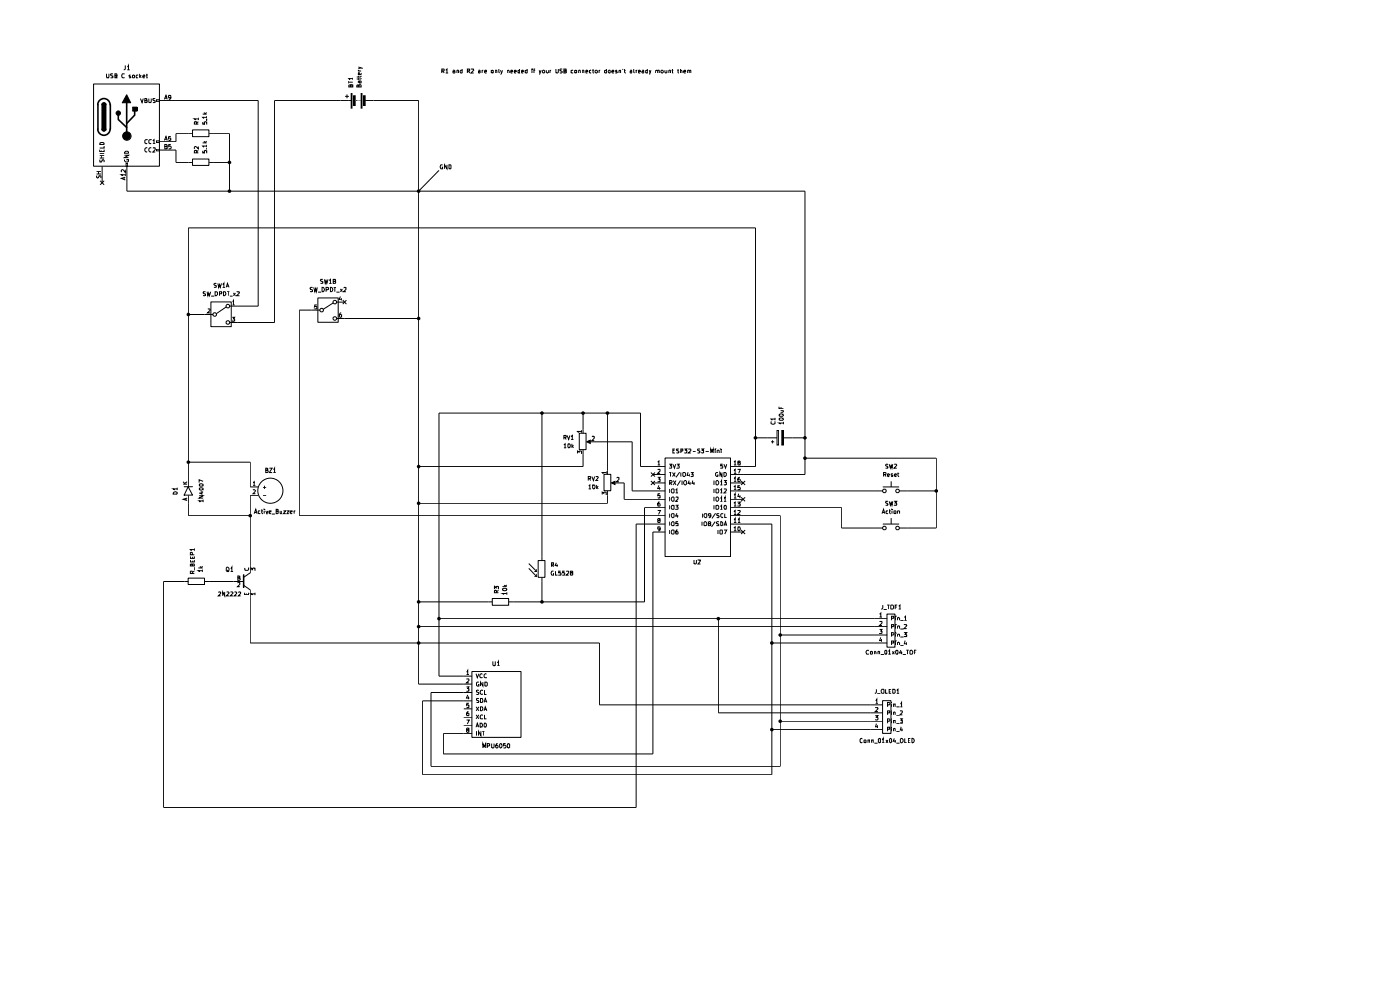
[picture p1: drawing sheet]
<svg xmlns="http://www.w3.org/2000/svg" width="297mm" height="210mm" viewBox="0 0 297 210" stroke-linecap="round" stroke-linejoin="round" font-family="sans-serif">
<g fill="none" stroke="#000" stroke-width=".21">
<path d="M19.8 17.8h14v17.5h-14zM22.6 15.7l.1 .8h.3l.1-.2v-.6M24 15.7h-.5l-.1 .1 .2 .3 .4 .1v.2l-.6 .1M24.4 16.1l.4-.1-.1-.3h-.3v.8h.4v-.4h-.2M26.4 15.7h-.4l-.2 .3 .2 .5 .4-.1M26.6 13.9v.7l-.4 .2M27 14.1l.3-.2v.9M27 14.8h.5M27.7 16l-.2-.1-.2 .2 .5 .3-.5 .1M28.1 16h.4l-.1 .5-.3-.1zM29.3 16l-.3-.1-.1 .2 .1 .4h.3M29.6 15.7v.8"/>
<path d="M29.7 16.2l.3 .3M30 15.9l-.4 .4M30.3 16.3l.4-.1-.1-.3-.3 .2v.3l.4 .1M31 15.9h.3M31.2 15.7v.8h.1M74 17.2v.5M74 17.4h.8M74.4 18.2l.2-.3 .2 .1v.5h-.8v-.4l.3-.1 .1 .5M74.5 19.8h.2v3.1h-.2zM74.6 19.8v3.1M74.8 16.7h-.8l.2 .2M74.8 16.5v.4"/>
<path d="M76 14.8l.2 .3M76 14.2l.9 .4M76 16.1v.3M76 16.6v.3M76 15.1h.6M76.1 18.2l.2-.3 .3 .2v.4h-.9l.1-.5 .3 .1v.4M76.2 17.2l.1 .4 .3-.1-.1-.3M76.5 15.5v.3h-.5v-.3l.2-.1 .1 .4M76.6 19.8h.2v3.1h-.2zM76.6 17.2h-.5l-.1 .4M76.6 16.6l-.1 .2h-.8M76.6 16.1l-.2 .2h-.7"/>
<path d="M76.6 14.4l-.6 .2M76.7 19.8v3.1M93.7 15.1h.4l.1-.4-.5-.1v.9M94 15.1l.2 .4M94.6 14.9l.2-.3v.9M94.6 15.5h.5M96.1 15l.2-.1 .2 .2v.4M96.5 15.1h-.4l.1 .4 .3-.1M96.9 15h.4v.5M96.9 14.9v.6M98 15l-.2-.1-.2 .2 .2 .4 .2-.1M98 14.6v.9"/>
<path d="M99.1 15.1h.5v-.5h-.5v.9M99.4 15.1l.2 .4M100 14.7l.4-.1 .1 .3-.6 .6h.6M101.5 15h.3v.5M101.8 15.1h-.3l.1 .4 .2-.1M102.3 14.9v.6M102.5 14.9l-.2 .2M102.8 15.1h.4l-.1-.2-.3 .2v.2l.1 .2 .3-.1M104.2 15h.4v.4h-.4zM105.1 15h.3v.5M105.1 14.9v.6M105.8 14.6v.7l.2 .2"/>
<path d="M106.2 14.9l.2 .6M106.6 14.9l-.3 .8h-.1M107.6 15l.3-.1 .1 .2v.4M107.6 14.9v.6M108.4 15.1h.4l-.2-.2-.2 .1v.4h.3M109.1 15.1h.5l-.2-.2-.3 .1v.4h.4M110.2 15h-.3v.4h.3M110.2 14.6v.9M110.7 15.1h.4l-.2-.2-.2 .1v.4h.3M111.8 15h-.4v.4h.4M111.8 14.6v.9M112.9 14.6v.1"/>
<path d="M112.9 14.9v.6M113.2 14.9h.3M113.5 14.6l-.2 .1v.8M114.4 14.9l.1 .6M114.8 14.9l-.3 .8h-.1M115.1 15.1l.3-.2 .2 .4-.4 .2zM115.9 14.9v.4l.2 .2 .2-.1M116.3 14.9v.6M116.7 14.9v.6M116.9 14.9l-.2 .2M117.9 14.6v.8l.2 .1 .3-.2v-.7M119.3 14.6l-.5 .1v.3l.3 .1 .2 .2-.2 .2-.3-.1"/>
<path d="M119.6 15.1h.4l.1-.2v-.3h-.5v.9l.5-.1v-.3h-.1M121.6 15h-.4v.4h.4M121.9 15h.4v.4h-.4zM122.8 15h.3v.5M122.8 14.9v.6M123.5 15h.4v.5M123.5 14.9v.6M124.3 15.1h.4l-.2-.2-.2 .1v.4h.3M125.4 15h-.4v.4h.4M125.6 14.9h.4M125.8 14.6v.8l.2 .1M126.2 15.1l.4-.2 .1 .4-.3 .2z"/>
<path d="M127.1 14.9v.6M127.3 14.9l-.2 .2M128.7 15h-.4v.4h.4M128.7 14.6v.9M129 15.1l.4-.2v.5l-.2 .1zM129.8 15.1h.4l-.1-.2-.3 .2v.2l.2 .2 .2-.1M130.9 15l-.2-.1-.1 .2 .4 .2-.2 .2-.2-.1M131.3 15h.4v.5M131.3 14.9v.6M132.2 14.6l-.1 .2M132.4 14.9h.4M132.5 14.6v.7l.3 .2"/>
<path d="M133.7 15h.3v.5M134 15.1h-.3l.1 .4 .2-.1M134.4 14.6v.7l.2 .2M135 14.9v.6M135.2 14.9l-.2 .2M135.5 15.1h.4l-.2-.2-.2 .1v.4h.3M136.2 15h.4v.5M136.6 15.1l-.5 .1 .2 .3 .3-.1M137.4 15h-.4v.4h.4M137.4 14.6v.9M137.7 14.9l.2 .6M138.1 14.9l-.4 .8"/>
<path d="M139.1 15l.3-.1 .1 .2v.4M139.1 14.9v.6M139.5 15.1l.1-.2 .3 .1v.5M140.2 15.1l.3-.2 .2 .4-.3 .2zM141 14.9v.4l.2 .2 .3-.1M141.5 14.9v.6M141.9 15h.3v.5M141.9 14.9v.6M142.5 14.9h.3M142.7 14.6v.8l.1 .1M143.7 14.9h.3M143.8 14.6v.8l.2 .1"/>
<path d="M144.4 15l.1-.1 .2 .2v.4M144.4 14.6v.9M145 15.1h.5l-.1-.2-.4 .2v.2l.2 .2 .3-.1M145.9 15h.3v.5M145.9 14.9v.6M146.2 15.1l.2-.2 .2 .1v.5M20.5 36.9h.9M20.5 36.4h.9M20.6 37.2l-.1 .4 .2 .2 .2-.1 .3-.5 .2 .2-.1 .4M20.9 36.4v.5M21.2 31.7v.5h.9v-.5M21.2 33.5h.9"/>
<path d="M21.2 33h.9M21.2 32.6h.9M21.2 33.9v.5h.3l.3-.5 .3 .1-.1 .4M21.2 30.3l.6-.1 .3 .4h-.9zM21.2 38.3l.9 .9M21.6 31.9v.3M21.6 33v.5M21.6 22.2h.9v5.2h-.9zM21.6 22.2l.3-.4 .5 .1 .1 .3M21.6 27.4l.3 .4 .5-.1 .1-.3M21.7 35.3v3.5M22.1 31v.4h-.9"/>
<path d="M22.1 38.3l-.9 .9M26.3 37.7v.4M26.4 32.9h.9l-.9 .5h.9M26.4 32.3l.3-.2h.4l.2 .4h-.9zM26.5 33.9l-.1 .2 .3 .3h.4l.2-.2v-.3h-.4v.1M26.6 37.6l-.9 .2 .9 .4M26.6 37.1h-.9l.3 .2M26.6 36v.6l-.6-.6-.3 .1 .1 .4M26.6 36.8v.5M26.7 34.6h.4v.7h-.4zM26.9 20.1l.8 1.7h-1.8zM26.9 35.3v5.2h143.9v60.2h-15.8"/>
<path d="M28.1 22.7h1v.9h-1zM29.8 20.9l.3 .9 .3-.9M30.7 21.3l.5-.1-.1-.3h-.4v.9h.5v-.3l-.2-.2M31.2 29.7l-.3-.1-.2 .2v.5l.3 .2 .2-.1M31.2 31.4l-.2-.1-.3 .3v.4l.3 .3 .2-.1M31.6 20.9l.1 .9h.3l.1-.9M32.1 29.7l-.4-.1-.1 .2v.5l.2 .2 .3-.1M32.1 31.4l-.3-.1-.2 .3v.4l.2 .3 .3-.1M32.4 29.9l.3-.3v.9M32.4 31.4h.5v.3l-.5 .6h.5M32.4 30.5h.5M32.9 20.9h-.4l-.1 .2 .2 .2 .3 .1v.3l-.5 .1"/>
<path d="M33.2 21.2h.7v.3h-.7zM33.2 29.9h.7v.3h-.7zM33.2 31.7h.7v.3h-.7zM33.9 21.3h20.9v43.6h-6.1M33.9 31.8h3.4v2.7h3.6M34.9 29.8l.3-.8 .3 .8M34.9 21.1l.3-.9 .3 .9M35 31.1h.4l.1-.3-.2-.2h-.3v1l.5-.1v-.3l-.2-.1M35 29.5h.4M35 20.8h.4M36.2 29h-.4l-.1 .4 .4-.1 .1 .4h-.5M36.2 20.6l-.1 .1h-.3v-.5l.4 .1v.6l-.4 .2"/>
<path d="M36.2 30.6h-.4v.5l.3-.1 .2 .4-.2 .2-.3-.1M40.8 33.7h3.5v1.4h-3.5zM40.8 27.6h3.5v1.4h-3.5zM40.9 28.4h-3.6v1.7h-3.4M41.7 32.4v-.5h-.4l-.1 .5h.9M41.7 26.3v-.5h-.4l-.1 .5h.9M42.1 31.1v.5l-.6-.5-.3 .1 .1 .4M42.1 25.2h-.9l.3 .3M42.1 31.9l-.4 .3M42.1 25.8l-.4 .3M42.1 25v.5M43 32v.4h.4l-.1-.4h.6l-.1 .4"/>
<path d="M43 25.9v.4h.4l-.1-.4h.6l-.1 .4M43 30.3h.9M43 24.2h.9M43.3 30l.3 .3M43.3 23.9l.3 .3M43.8 31.6h.1M43.8 25.5h.1M43.9 31h-.9l.3 .2M43.9 24.9h-.9l.3 .2M43.9 24.6v.5M43.9 30.7v.5M43.9 30l-.4 .2"/>
<path d="M43.9 23.9l-.4 .2M44.4 34.5h4.3M44.4 28.4h4.3v12.1M73.3 20.4h.7M73.6 20.1v.7M74.5 21.3h-16.3v47.1h-9.5M75 20.3h.3v2.1h-.3zM75.5 21.3h.2M75.9 21.3h.1M76.3 21.3h.1M77.1 20.3h.4v2.1h-.4zM77.5 21.3h11.3v123.8h11.4"/>
<path d="M93.1 36.1l-4.3 4.4M93.9 35h-.4l-.1 .5 .2 .3h.3v-.3h-.2M94.8 35v.8l-.5-.8v.8M95.2 35h.5l-.1 .8h-.4zM68.5 59.3h-.4l-.1 .1 .2 .3 .3 .1v.2l-.5 .1M68.8 59.3l.2 .8 .2-.6 .1 .6 .3-.8M69.8 59.5l.3-.2v.8M70.7 59.7h.3l.2-.2-.1-.2h-.4v.8l.5-.1v-.2l-.2-.1M40 66.7h5.2M43.6 61.9h-.4l-.1 .2 .2 .2 .3 .1v.2h-.5M43.9 61.9l.2 .8 .2-.6 .1 .6 .3-.8M44.1 65.6l.3-.1 .2 .3-.6 .6h.6"/>
<path d="M44.7 64h4.4v5.3h-4.4zM44.8 62.8h.7M45.6 61.9h.4l.1 .2v.4l-.2 .2h-.3zM45.9 60.2l-.4-.1-.1 .2 .1 .2 .4 .1-.1 .4h-.4M46.2 60.1l.2 .9 .2-.6 .1 .6 .3-.9M46.6 62.3h.4v-.4h-.4v.8M47.2 60.4l.3-.3v.9M47.2 61h.5M47.4 61.9h.3a.47 .47 0 0 1 .2 .5 .47 .47 0 0 1-.5 .3zM48 61l.3-.9 .3 .9M48 65.1l-2.1 1.4M48.1 60.7h.4"/>
<path d="M48.2 61.9h.5M48.4 61.9v.8M48.8 62.8h.6M49.3 67.3h.5l-.3 .3 .3 .1v.4h-.5M49.4 64l.1-.3v1M49.4 64.7h.4M49.5 62.1l.4 .6M49.9 62.1l-.4 .6M50.3 62l.4-.1 .1 .2-.6 .6h.6M66.3 61h-.4l-.1 .1 .1 .3 .4 .1v.3h-.5M66.5 61l.3 .9 .2-.7 .1 .7 .2-.9M67.2 64.7h-.4l-.1 .4 .4-.1 .1 .4h-.5"/>
<path d="M67.4 63.2h4.3v5.2h-4.3zM67.5 62h.7M67.9 65.8h-4.4v43.6h77.6M68.3 61a.47 .47 0 0 1 .5 .4 .47 .47 0 0 1-.5 .5zM69.2 61.5l.5-.1v-.4h-.5v.9M69.8 60.1h.6M70.1 61a.47 .47 0 0 1 .5 .4 .47 .47 0 0 1-.5 .5zM70.7 64.3l-2.1 1.3M70.8 61h.5M71 61v.9M71.4 64.1h1.7M71.4 67.6h17.4"/>
<path d="M71.4 62h.6M72.2 62.9l-.2 .6h.6M72.2 61.3l.4 .6M72.4 66.4l-.3 .1-.1 .6 .1 .2 .4-.1v-.4l-.4-.1-.1 .2M72.4 63.2v.5M72.6 61.3l-.4 .6M72.7 63.7l.8 .8M72.9 61h.5v.4l-.5 .5h.5M73.5 63.7l-.8 .8M40 98h13.1v5.3h1.7M56.4 99.7h.3l.1-.3-.4-.1v.9h.3l.2-.3-.3-.2M57.1 99.3h.6l-.6 .9h.6"/>
<path d="M58 99.6l.2-.3v.9M115 87.6v31.4M119.6 94.4l.3-.3v.9M119.6 92.8h.5v-.4h-.5v.8M119.6 95h.5M119.8 92.8l.3 .4M120.3 92.4l.3 .8 .3-.8M120.6 94.1a.42 .42 0 0 1 .4 .3 .42 .42 0 0 1-.2 .5l-.2 .1-.1-.2zM121.2 92.6l.2-.2v.8M121.2 93.2h.5M121.3 94.1v.9M121.4 94.7l.3 .3"/>
<path d="M121.7 94.4l-.4 .3M122.5 96.2v-.5l.3 .2 .1-.2h.4v.5M122.9 91.9h1.4v3.5h-1.4zM123.4 91.5h-.9l.3 .3M123.4 91.3v.5M123.7 87.6v4.3M123.7 95.4v3.6h-34.9M124.5 93.7l.7-.3v.7zM124.7 93.7h9.4v10.4h7M125.6 92.6h.5v.4l-.5 .5h.5M128.6 100v.5M128.9 87.6v13.1"/>
<path d="M139.5 98l.3-.2v.8M139.5 99.6h.5v.3l-.5 .5h.5M139.5 98.6h.5M141.1 97.1h13.9v21h-13.9zM141.1 99h-5.2v-11.4h-42.8v55.8h7.1M142 98.5h.5l-.3 .3 .3 .1v.3h-.5M142.7 98.5l.4 .8 .2-.8M142.7 95.6h.4M143.2 95.2h-.5v.9h.5M143.6 98.5h.5l-.3 .3 .3 .1v.3h-.5M144 95.2h-.4l-.1 .2 .5 .4v.2h-.5M144.4 95.7h.4l.1-.5h-.5v.9"/>
<path d="M145.2 95.2h.5l-.2 .3 .2 .1v.4h-.5M146 95.3h.6v.3l-.6 .5h.6M147 95.8h.6M148.5 95.2l-.5 .1v.2l.5 .3-.2 .3-.3-.1M148.8 95.2h.5l-.3 .3 .3 .1v.4h-.5M149.7 95.8h.7M150.8 96.1v-.9l.2 .6 .3-.6v.9M151.7 95.2v.1M151.7 95.5v.6M152.1 95.6h.5v.5M152.1 95.5v.6M153 95.2v.1"/>
<path d="M153 95.5v.6M153.3 98.5h-.4v.4h.4l-.1 .4-.3-.1M153.6 98.5l.3 .8 .3-.8M155 99h5.3v-50.7h-120.3v55M155.7 99.8l.3-.2v.8M155.7 98l.3-.2v.8M155.7 98.6h.5M156.5 99.6h.6l-.4 .8M156.7 98.1l-.2-.2 .4-.1 .2 .2-.1 .1-.5 .1 .1 .4h.4l.1-.3-.2-.2M160.3 92.9h4.5M163.6 93.7h.6M163.7 89.4l-.1 .4 .3 .2 .5-.2-.1-.4"/>
<path d="M163.9 93.4v.7M164.4 88.9h-.8l.2 .2M164.4 88.6v.5M164.8 91.3h.4v3.1h-.4zM165.3 86.3v.4h.9M165.3 88.7a.53 .53 0 0 1 .9 .3l-.2 .1h-.6l-.1-.1zM165.3 87.9a.53 .53 0 0 1 .9 .2l-.2 .2h-.6l-.1-.2zM165.6 87.1h.6M165.7 86.4v.3M165.9 91.3h.3v3.1h-.3zM166.1 87.1l.1 .2-.2 .2h-.4M166.2 89.7h-.9l.2 .3"/>
<path d="M166.2 92.9h4.6M166.2 89.5v.5M170.8 97.2h27.8v14.8h-7.9M188.4 98.5h-.4l-.1 .1 .5 .5-.1 .2h-.4M188.6 98.5l.3 .8 .2-.6 .1 .6 .2-.8M189.7 98.5h.4l.1 .2-.6 .6h.6M36.8 104.5l.4-.2 .3 .1 .1 .4h-.9zM37.6 103.7h-.9l.3 .3M37.6 103.5v.5M38.9 102.7h.8M38.9 102.2l.4 .5M39.1 103.2h1.7"/>
<path d="M39.4 105.7v.4M39.7 105.7l-.8 .2 .8 .3M39.7 102.2l-.5 .3M39.9 103.2l.9 1.8h-1.7zM40 105.1v4.3h13.1M40.4 118.8v.4h.8v-.4M40.4 118v.4h.8v-.4M40.8 119.8l.1-.2 .3 .1v.4h-.8v-.4l.2-.1 .2 .5M40.8 117.7v-.4l-.3-.1-.1 .5h.8M40.8 118.1v.3M40.8 119v.2M41.2 116.6h-.8l.2 .2"/>
<path d="M41.2 116.3v.5M42.2 105.2h.9l-.9 .5h.9M42.3 103.5h.7l.1 .4h-.8zM42.3 102.7a.39 .39 0 0 1 .5-.1 .39 .39 0 0 1 .2 .4l-.6 .1-.2-.2zM42.5 104.4h.6M42.8 104.2v.6l-.6-.2M43.1 106.3h-.9l.3 .2M43.1 102.1l-.9-.3v.6M43.1 106v.5M53.7 102.4l.2-.2v.8M53.7 104l.3-.1 .2 .1-.5 .7h.5M53.7 103h.5"/>
<path d="M53.9 109l.4-1 .2 1M54 108.7h.4M54.8 105.1h-1.7v16.5M55.2 108.4l-.4 .1v.4h.4M55.5 108.4h.3M55.5 108v.8l.3 .2M55.8 103.4h.7M55.8 105.1h.7M56 108v.1M56 108.4v.6M56.1 103v.7M56.4 108.4l.2 .6 .2-.6"/>
<path d="M57.1 108.6l.4-.1v-.1l-.4 .1v.3l.1 .2 .3-.1M57.7 109h.6M58 100.2h.5M58.6 108.5h.3l.1-.4-.4-.1v1h.3l.1-.5h-.2M59.4 108.4v.5h.4M59.8 108.4v.6M60.1 108.4h.5l-.5 .6h.5M60.9 108.4h.4l-.4 .6h.4M61.5 108.6l.5-.1v-.1l-.5 .1v.3l.2 .2 .3-.1M62.4 108.4v.6M62.6 108.4l-.2 .1M112.2 119.5l1.7 1.7"/>
<path d="M114.2 118.9h1.4v3.6h-1.4zM117 119.9l.4-.1-.1-.4h-.3v.8M117.2 119.9l.2 .3M118 119.4l-.2 .6h.6M118.2 119.7v.5M124.8 101.5h.4l.1-.3-.5-.1v.8M124.9 103l.2-.1v.8M124.9 103.7h.5M125 101.5l.3 .4M125.6 101.1l.3 .8 .2-.8M125.7 102.9h.2a.43 .43 0 0 1 .3 .4 .43 .43 0 0 1-.3 .4l-.2-.2zM126.4 101.2l.4-.1 .1 .2-.5 .6h.5"/>
<path d="M126.6 102.9v.8M126.7 103.4l.2 .3M126.9 103.1l-.3 .4M127.8 104.9v-.5l.3 .2 .1-.2h.3v.5M128.1 100.6h1.5v3.5h-1.5zM128.6 100.2h-.8l.2 .3M128.9 104.1v2.7h-40.1M129.7 102.4l.8-.3v.7zM130 102.4h2.4v3.5h8.7M130.8 101.3h.5v.4l-.5 .5h.5M138.1 102l.8 .9M138.1 100.2l.8 .9"/>
<path d="M138.5 102.4h2.6M138.5 100.7h2.6M138.9 102l-.8 .9M138.9 100.2l-.8 .9M139.5 101.3h.5l-.2 .3 .2 .1v.4h-.5M139.5 108.3h.6l-.4 .8M139.7 110.4l-.2-.2 .2-.2 .3 .1v.2l-.4 .1v.4l.4-.1v-.2l-.1-.1M139.8 102.9l-.3 .7h.6M139.9 106.5h-.2l-.2 .7 .1 .2 .4-.1-.1-.5h-.3l-.1 .2M139.9 103.3v.6M140 104.7h-.4l-.1 .5h.5v.4h-.5M140 112.1l-.1 .2h-.3v-.5h.4v.6l-.4 .2"/>
<path d="M141.1 107.7h-4.4v20h-28.8M141.1 112.9h-2.6v47h-44.4v-4.3h6.1M141.1 111.2h-6.1v60.1h-100.3v-47.9h5.3M142 100.2h.4M142.1 102.4h.3l.2-.3-.2-.2h-.3v1M142.1 103.7v.9M142.1 105.4v.9M142.1 107.2v.8M142.1 109v.8M142.1 110.7v.8M142.1 112.4v.9M142.2 100.2v.9"/>
<path d="M142.2 102.4l.4 .5M142.5 103.8h.5l-.1 .8-.4-.1zM142.5 105.6l.2-.2 .3 .2v.6l-.2 .1a.47 .47 0 0 1-.4-.2 .47 .47 0 0 1 .1-.5zM142.5 107.3h.5l-.1 .7-.4-.1zM142.5 109h.5v.6l-.2 .2a.47 .47 0 0 1-.4-.3 .47 .47 0 0 1 .1-.5zM142.5 110.8l.2-.1 .3 .1-.1 .7-.4-.1zM142.5 112.5h.5l-.1 .8-.4-.1zM142.7 100.2l.6 .9M142.8 101.9l.6 1M143.3 100.2l-.6 .9M143.3 104l.3-.3v.9M143.3 105.5h.5v.3l-.5 .5h.5"/>
<path d="M143.3 107.2h.5l-.2 .3 .2 .1v.3h-.5M143.3 104.6h.5M143.4 101.9l-.6 1M143.6 108.9l-.3 .6h.6M143.8 112.4h-.3l-.2 .7 .1 .2 .4-.1v-.4h-.4l-.1 .1M143.8 109.2v.6M143.8 110.7h-.4l-.1 .4h.5v.4h-.5M144.2 100.2l-.8 1.1M144.4 101.9l-.7 1.1M144.4 100.2v.9M144.7 101.9v1M144.9 100.3l.4-.1 .2 .3v.3l-.3 .3-.3-.2z"/>
<path d="M145.3 101.9l.3 .2v.6l-.1 .2a.49 .49 0 0 1-.5-.4 .49 .49 0 0 1 .3-.6zM146 100.2l-.2 .6h.5M146.2 101.9l-.2 .6h.5M146.2 100.5v.6M146.4 102.3v.6M146.6 100.2h.5l-.3 .4 .3 .1v.3h-.5M147 101.9l-.2 .6h.5M147.2 118.8v.7l.2 .1 .3-.1v-.7M147.2 102.3v.6M148.1 118.9h.5l-.5 .7h.5M148.9 110.7v.8M149 109v.8"/>
<path d="M149.4 109h.5v.6l-.1 .2a.47 .47 0 0 1-.4-.3 .47 .47 0 0 1 0-.5zM149.5 110.7a.47 .47 0 0 1 .4 .3 .47 .47 0 0 1-.1 .5l-.5-.1v-.6zM150.4 111.1l-.1-.1v-.3h.3l.2 .2-.5 .3v.3l.5-.1-.2-.3M150.8 109.3l-.4 .2-.1-.2 .1-.3h.4l-.1 .7-.3 .1M151.5 101.9v1M151.5 103.7v.9M151.5 105.4v.9M151.5 107.2v.8M151.7 110.7l-.7 1.1M151.8 108.9l-.8 1.1M151.9 107.3h.5l.1 .5-.2 .2-.4-.1zM152 103.7h.3l.2 .3-.2 .6-.4-.1z"/>
<path d="M152.1 105.4a.47 .47 0 0 1 .4 .5 .47 .47 0 0 1-.4 .4l-.2-.1v-.6zM152.1 101.9a.47 .47 0 0 1 .4 .5 .47 .47 0 0 1-.4 .5l-.2-.2v-.6zM152.3 100.2h-.3l-.2 .2v.4l.3 .3 .2-.1v-.3h-.2M152.3 112.4v.9M152.5 110.7h-.4l-.1 .1 .1 .3 .4 .1v.3h-.5M152.6 109h-.5v.3l.4 .1 .1 .2-.2 .2-.3-.1M152.7 112.5h.5v.8l-.5-.1zM152.8 107.4l.3-.2v.8M152.8 105.7l.3-.3v.9M152.8 104l.3-.3v.9M152.8 102.2l.3-.3v1M152.8 104.6h.4"/>
<path d="M152.8 108h.4M152.8 106.3h.4M152.8 102.9h.4M152.9 110.7l.4 .2v.4l-.1 .2h-.3zM153.2 100.2v.9l-.5-.9v.9M153.4 109h-.3l-.2 .1v.5l.3 .2 .2-.1M153.6 112.4h.6l-.5 .9M153.6 111.5l.3-.8 .3 .8M153.6 105.7l.2-.3v.9M153.6 103.8h.5v.2l-.5 .6h.5M153.6 101.9h.5l-.3 .4 .3 .1v.4h-.5M153.6 100.2h.3l.2 .2v.4l-.3 .3h-.2z"/>
<path d="M153.6 106.3h.5M153.7 107.3l.2-.1 .2 .2-.1 .5a.39 .39 0 0 1-.4-.2 .39 .39 0 0 1 .1-.4zM153.7 111.3h.4M153.7 109v.8h.5M155 102.4h2.6M155 109.4h10.5v53.2h-74.1v-15.7h8.8M155 111.2h8.7v53.1h-74v-15.6h10.5M155 104.1h32.3M155 105.9h2.6M155 107.7h23.6v4.3h8.7M155 112.9h2.6M155.7 112l.3-.2v.8"/>
<path d="M155.7 110.2l.3-.2v.8M155.7 108.5l.3-.2v.8M155.7 106.8l.3-.3v.9M155.7 105l.3-.3v1M155.7 103.3l.3-.3v.9M155.7 101.5l.3-.2v.9M155.7 112.6h.5M155.7 110.8h.5M155.7 109.1h.5M155.7 107.4h.5M155.7 105.7h.5M155.7 103.9h.5"/>
<path d="M155.7 102.2h.5M155.7 100.4h.5M156.5 106.5h.6l-.4 .3h.3v.6l-.5-.1M156.5 110.2l.3-.2v.8M156.5 108.4l.5-.1 .1 .2-.6 .6h.6M156.5 110.8h.6M156.6 111.8a.42 .42 0 0 1 .5 .4 .42 .42 0 0 1-.5 .4zM156.7 104.7l-.2 .6h.6M157 103h-.5v.5l.5-.1v.5l-.5-.1M157 101.3h-.4l-.1 .8 .4 .1 .2-.2-.2-.4-.4 .2M157 105.1v.6M157.2 112.4l.9 .9"/>
<path d="M157.2 102l.9 .9M157.2 105.5l.9 .8M158.1 112.4l-.9 .9M158.1 102l-.9 .9M158.1 105.5l-.9 .8M187.1 109l.3-1 .3 1M187.2 108.7h.4M187.3 103.3h3.4M187.3 111.2h3.4M187.4 100.7h.5l.1-.4-.6-.1v.9M187.7 100.7l.3 .4M188.3 100.8l.4-.1-.2-.2-.2 .1v.4h.3"/>
<path d="M188.4 108.4h-.4v.1l.1 .5 .3-.1M188.4 106.3h-.4l-.1 .2 .5 .4-.1 .3h-.4M188.6 106.3l.3 .9 .2-.6 .1 .6 .2-.9M188.6 108.4h.4M188.7 108v.8l.3 .2M189.1 102.1v1.2M189.1 109.9v1.3M189.2 108v.1M189.2 108.4v.6M189.4 100.6h-.3l.3 .4h-.3M189.6 108.5l.4-.1 .1 .5h-.5zM189.6 106.3h.6l-.3 .4h.3v.5l-.6-.1"/>
<path d="M189.7 100.8l.5-.1-.1-.2-.4 .2v.2l.2 .2 .3-.1M190.4 108.5h.4v.5M190.4 108.4v.6M190.4 100.5h.3M190.5 100.2v.7l.2 .2M190.7 104.1h7.9M39.9 122.6h3.5v1.4h-3.5zM40.8 121.7v-.5h-.3l-.1 .5h.8M41.2 121.2l-.4 .2M41.3 120.3v.7M42.1 120.5h.9M42.4 120.1l.4 .4"/>
<path d="M43 121.1h-.9l.2 .2M43 120.8v.5M43 120.1l-.3 .3M43.4 123.4h8.3M46.3 125.6h.5v.3l-.5 .5h.5M47.7 125.6v.8l-.5-.8v.8M48 120.5l.2-.2a.47 .47 0 0 1 .4 .5 .47 .47 0 0 1-.4 .4l-.2-.1zM48.1 125.6h.3l.2 .2-.6 .6h.6M48.2 121l.4 .3M48.9 125.6h.4l.1 .2-.6 .6h.6M48.9 120.6l.3-.3v.9M48.9 121.2h.5"/>
<path d="M49.8 125.6h.4v.3l-.5 .5h.5M50.4 123.6h.5v.3l-.5 .6h.5M50.5 122.6h.3l.1-.3-.4-.1v.9h.3l.2-.3-.3-.2M50.5 125.6h.5v.3l-.5 .5h.5M51.7 124.2l1.3 .9M51.9 125.7v.4h.8v-.4M52 120.5l-.1 .2 .2 .3h.5l.1-.2v-.3M52.3 125.9v.2M53 121.5l-1.3 1M53.1 125.1v11.3h74.1v13.1h60.1M53.2 121v-.5l.4 .3v-.2h.5l-.1 .4M54.1 126h-.9l.3 .2"/>
<path d="M54.1 125.7v.5M88.8 127.7h15.7M88.8 132.9h99.4M93.1 131.2h95.1M104.4 127h3.5v1.4h-3.5zM104.9 125v-.6l.3 .3v-.2h.5v.5M105.3 125.7v-.4h-.4v.4h.8M105.7 125.2l-.4 .4M106.6 125l.2-.2h.6l.1 .2a.48 .48 0 0 1-.4 .3 .48 .48 0 0 1-.5-.3zM106.6 124.4h.9M106.9 124.1l.4 .3M107.5 125.9h-.9l.2 .2"/>
<path d="M107.5 125.6v.5M107.5 124.1l-.3 .2M112.2 120.6l1.7 1.7M113.4 121.2h.5M113.4 122.3h.5M113.9 120.7v.5M113.9 121.7v.6M115 122.5v5.2M117.4 121.2h-.3l-.2 .3 .2 .5h.3l-.1-.3M117.9 121.2v.8h.4M119 121.2h-.5v.4l.5-.1v.2v.3l-.5-.1M119.8 121.2h-.4v.4h.4l-.1 .4-.3-.1"/>
<path d="M120.1 121.2h.5v.3l-.5 .5h.5M121.2 121.5l-.2-.2 .1-.1h.3l.1 .2-.5 .3 .1 .3 .4-.1v-.3l-.2-.1M152.4 131.2v20h34.9M163.7 136.4h24.5M165.5 134.7h22.7M184.3 138a.44 .44 0 0 0-.6 .2 .44 .44 0 0 0 .2 .6l.4-.1M184.7 138.3h.4l-.1 .5-.3-.1zM185.5 138.3l.2-.1 .1 .1v.5M185.5 138.2v.6M186.3 138.3h.3v.5M186.3 138.2v.6M186.6 130.3l.3-.3v.9"/>
<path d="M186.6 131.9h.5v.3l-.5 .5h.5M186.6 133.5h.5l-.2 .4h.2v.4h-.5M186.6 130.9h.5M186.9 135.2l-.3 .7h.5M186.9 138.8h.6M187 135.5v.6M187.3 128.3v.6l-.4 .3M187.4 129.3h.7M187.9 137.9l.2 .2-.1 .7h-.2l-.1-.2v-.5zM188.2 130.3h1.7v7h-1.7zM188.2 128.3h.5M188.5 138.2l.2-.3v.9"/>
<path d="M188.5 138.8h.5M188.5 128.3v.9M189 128.4h.5l.1 .5-.2 .3-.4-.1zM189.1 131.1h.5v-.4h-.5v.9M189.1 132.9h.4l.1-.1v-.3h-.5v.8M189.1 134.7h.4l.1-.3-.1-.2h-.4v.8M189.1 136.4h.5v-.4h-.5v.8M189.3 138.2l.4 .6M189.7 138.2l-.4 .6M189.9 128.8h.3M190 130.7v.1M190 132.5v.1"/>
<path d="M190 134.2v.1M190 136v.1M190 131v.6M190 132.8v.5M190 134.5v.5M190 136.2v.6M190.1 138l.2-.1 .2 .2-.1 .6a.39 .39 0 0 1-.4-.2 .39 .39 0 0 1 .1-.5zM190.3 128.3h-.4v.9M190.4 131.1l.3-.1 .1 .1v.5M190.4 132.8h.4v.5M190.4 134.6l.3-.1 .1 .5M190.4 136.3l.3-.1 .1 .2v.4"/>
<path d="M190.4 131v.6M190.4 132.8v.5M190.4 134.5v.5M190.4 136.2v.6M190.7 128.6l.2-.3v.9M190.7 129.2h.4M191 131.7h.7M191 133.4h.7M191 135.1h.7M191 136.9h.7M191.1 137.9l-.3 .6h.6M191.3 138.2v.6"/>
<path d="M191.5 138.8h.7M191.8 134.2h.6l-.4 .3 .4 .2v.3h-.6M191.8 131l.3-.3v.9M191.8 132.6l.5-.1 .1 .3-.6 .5h.6M191.8 131.6h.6M192 135.9l-.2 .7h.6M192.3 136.2v.6M192.3 137.9h.5M192.5 137.9v.9M193.2 137.9l.4 .3-.1 .6-.5-.1v-.6zM194 138.3h.2M194.4 137.9h-.4v.9"/>
<path d="M98.4 150.4h1.8M98.4 152.1h1.8M98.4 153.8h1.8M99 142.5l.2-.3v.9M99 144.1h.5v.3l-.5 .5h.5M99 145.7h.5l-.3 .3 .3 .1v.5h-.5M99 152.7h.6l-.5 .9M99 143.1h.5M99.1 154.8l-.1-.2 .1-.2 .4 .1v.3h-.4l-.1 .2 .1 .4 .4-.1v-.4l-.2-.1M99.2 147.4l-.2 .7h.6M99.4 151l-.4 .3v.3l.1 .2 .4-.1-.1-.4h-.3l-.1 .2M99.4 147.7v.6"/>
<path d="M99.5 149.2h-.4l-.1 .4h.5v.4h-.5M100.1 142.4h10.4v14h-10.4zM101 142.9l.3 .9 .3-.9M101 154.3l.3-.9 .3 .9M101 149.9l.6 .9M101 151.6l.6 .9M101.1 154h.4M101.1 155.1v.9M101.6 144.7h-.3l-.2 .2v.5l.2 .1h.3v-.3h-.2M101.6 146.5h-.5v.2l.5 .4-.2 .2-.3-.1M101.6 148.2h-.5v.3l.5 .3-.1 .2h-.4M101.6 149.9l-.6 .9"/>
<path d="M101.6 151.6l-.6 .9M101.8 153.4h.4a.47 .47 0 0 1 .1 .6 .47 .47 0 0 1-.5 .3zM101.9 148.2h.5v.5l-.1 .3h-.4zM101.9 149.9h.4a.48 .48 0 0 1 .1 .6 .48 .48 0 0 1-.5 .3zM102 155.1v.9l-.5-.9v.9M102.3 155.1h.5M102.4 143a.44 .44 0 0 0-.6 .2 .44 .44 0 0 0 .1 .6l.5-.1M102.4 144.7v.8l-.5-.8v.8M102.4 146.5a.42 .42 0 0 0-.6 .3 .42 .42 0 0 0 .6 .4M102.4 151.7a.44 .44 0 0 0-.5 .2 .44 .44 0 0 0 .1 .6l.4-.1M102.4 158.7v-1l.3 .7 .3-.7v1M102.5 155.1v.9"/>
<path d="M102.7 149l.2-.8 .4 .8M102.7 150.8l.2-.9 .4 .9M102.8 146.4v.9h.4M102.8 151.6v.9h.4M102.8 153.4a.43 .43 0 0 1 .4 .4 .43 .43 0 0 1-.3 .5l-.2-.2zM102.8 148.8h.4M102.8 150.5h.4M102.9 144.7h.3l.2 .2v.5l-.2 .1h-.3zM103.2 143l-.3-.1-.2 .3v.4l.2 .2 .3-.1M103.4 158.2h.5v-.4l-.5-.1v1M104.3 157.7v.9l.2 .1 .3-.2v-.8M104.6 140.3v.7l.1 .2 .4-.1v-.8"/>
<path d="M105.5 140.5l.2-.2v.9M105.5 141.2h.5M105.6 157.7l-.3 .1-.1 .7 .1 .2 .4-.2-.2-.4-.3 .1M106.2 157.7a.48 .48 0 0 1 .3 .5 .48 .48 0 0 1-.3 .5l-.2-.2v-.6zM107.3 157.7h-.5v.5l.4-.1 .2 .4-.2 .2-.4-.1M107.7 157.8l.2-.1 .2 .2v.6l-.2 .2a.53 .53 0 0 1-.2-.9zM163.7 154.8h23.6M165.5 153h21.8M183 156.7l-.3-.1-.2 .3v.6h.5M183.3 157.1l.3-.1 .1 .5h-.4zM184.1 157.1l.4-.1v.6M184.1 157v.6"/>
<path d="M184.9 157.1l.3-.1v.6M184.9 157v.6M185.5 157.6h.7M185.7 151.8h.6l-.4 .3 .4 .2v.3l-.2 .1-.4-.1M185.8 148.6l.2-.3v.9M185.8 150.2l.4-.1 .1 .3-.6 .6h.6M185.8 149.2h.5M185.9 153.5l-.1 .7h.5M185.9 146.2v.6l-.3 .3M186.1 147.1h.7M186.2 153.8v.6M186.5 156.6l.3 .1v.8l-.2 .1-.3-.2v-.6z"/>
<path d="M187 146.3h.5l-.1 .8-.4-.1zM187.1 156.9l.3-.3v1M187.1 157.6h.5M187.2 148.6h1.8v7h-1.8zM187.9 146.2v.9h.4M188 157l.4 .6M188.3 149.5h.3l.2-.3-.2-.2h-.3v.9M188.3 151.2h.4v-.4h-.4v.8M188.3 153h.3l.2-.2-.2-.3h-.3v.9M188.3 154.7h.4v-.4h-.4v.8M188.4 157l-.4 .6M188.6 146.6h.3"/>
<path d="M188.9 156.6l.2 .2v.6l-.1 .2-.3-.2v-.6zM189.1 146.2h-.5v.9h.5M189.1 149v.1M189.1 150.8v.1M189.1 152.5v.1M189.1 154.3h.1M189.1 149.3v.6M189.1 151v.6M189.1 152.8v.6M189.1 154.5v.6M189.4 146.2h.3l.2 .2v.5l-.2 .2h-.3zM189.6 149.4l.3-.1v.6"/>
<path d="M189.6 151.1h.3v.5M189.6 152.9l.3-.1v.6M189.6 154.6h.3v.5M189.6 149.3v.6M189.6 151v.6M189.6 152.8v.6M189.6 154.5v.6M189.7 156.6l-.2 .6h.6M189.9 157v.6M190.2 149.9h.6M190.2 151.7h.6M190.2 153.5h.6"/>
<path d="M190.2 155.2h.6M190.2 157.6h.6M190.2 146.5l.3-.3v.9M190.2 147.1h.5M190.9 152.5h.5l-.2 .3 .2 .1v.4h-.5M191 149.3l.3-.3v.9M191 150.9l.3-.1 .1 .3-.5 .5h.5M191 149.9h.4M191.2 154.2l-.2 .6h.5M191.2 156.6a.47 .47 0 0 1 .4 .5 .47 .47 0 0 1-.4 .5l-.2-.2v-.6zM191.3 154.5v.6M191.9 156.6v1h.5"/>
<path d="M192.7 157.1h.2M193.1 156.6h-.4v1h.4M193.5 156.6a.47 .47 0 0 1 .5 .5 .47 .47 0 0 1-.5 .5z"/>
<circle cx="25.1" cy="24" r=".47"/>
<circle cx="26.9" cy="28.9" r=".89"/>
<circle cx="45.5" cy="66.7" r=".38"/>
<circle cx="48.3" cy="64.9" r=".38"/>
<circle cx="48.3" cy="68.4" r=".38"/>
<circle cx="68.2" cy="65.8" r=".38"/>
<circle cx="71" cy="67.6" r=".38"/>
<circle cx="71" cy="64.1" r=".38"/>
<circle cx="57.4" cy="104.1" r="2.67"/>
<circle cx="187.6" cy="104.1" r=".38"/>
<circle cx="187.6" cy="112" r=".38"/>
<circle cx="190.4" cy="112" r=".38"/>
<circle cx="190.4" cy="104.1" r=".38"/>
</g>
<path d="M20.7 22.2a1.31 1.31 0 0 1 1.4-1.3 1.31 1.31 0 0 1 1.3 1.3v5.2a1.33 1.33 0 0 1-1.3 1.3 1.33 1.33 0 0 1-1.4-1.3M20.8 22.2v5.2M25.1 24.4v1l1.8 1.6M26.9 21.8v7M28.6 23.6v.8l-1.7 1.8M75.2 20.3v2.1M77.3 20.3v2.1M166 91.3v3.1M51.7 122v2.6" fill="none" stroke="#000" stroke-width=".34"/>
<g fill="#000">
<path d="M21.6 22.2h.9v5.2h-.9zM21.7 21.9l.5-.1 .3 .4h-.9zM21.6 27.4h.9l-.1 .3-.5 .1zM26.9 20.1l.8 1.7h-1.8zM28.2 22.8h.9v.8h-.9zM124.4 93.7l.8-.4v.7zM129.7 102.4l.7-.3v.6z"/>
<circle cx="25.1" cy="24" r=".47"/>
<circle cx="26.9" cy="28.8" r=".89"/>
<circle cx="48.7" cy="34.5" r=".38"/>
<circle cx="48.7" cy="40.5" r=".38"/>
<circle cx="88.8" cy="40.5" r=".38"/>
<circle cx="40" cy="66.7" r=".38"/>
<circle cx="88.8" cy="67.6" r=".38"/>
<circle cx="40" cy="98" r=".38"/>
<circle cx="88.8" cy="99" r=".38"/>
<circle cx="115" cy="87.6" r=".38"/>
<circle cx="123.7" cy="87.6" r=".38"/>
<circle cx="128.9" cy="87.6" r=".38"/>
<circle cx="160.3" cy="92.9" r=".38"/>
<circle cx="170.8" cy="97.2" r=".38"/>
<circle cx="170.8" cy="92.9" r=".38"/>
<circle cx="53.1" cy="109.4" r=".38"/>
<circle cx="88.8" cy="106.8" r=".38"/>
<circle cx="198.6" cy="104.1" r=".38"/>
<circle cx="88.8" cy="132.9" r=".38"/>
<circle cx="88.8" cy="136.4" r=".38"/>
<circle cx="88.8" cy="127.7" r=".38"/>
<circle cx="93.1" cy="131.2" r=".38"/>
<circle cx="115" cy="127.7" r=".38"/>
<circle cx="152.4" cy="131.2" r=".38"/>
<circle cx="163.7" cy="136.4" r=".38"/>
<circle cx="165.5" cy="134.7" r=".38"/>
<circle cx="163.7" cy="154.8" r=".38"/>
<circle cx="165.5" cy="153" r=".38"/>
</g>
</svg>
